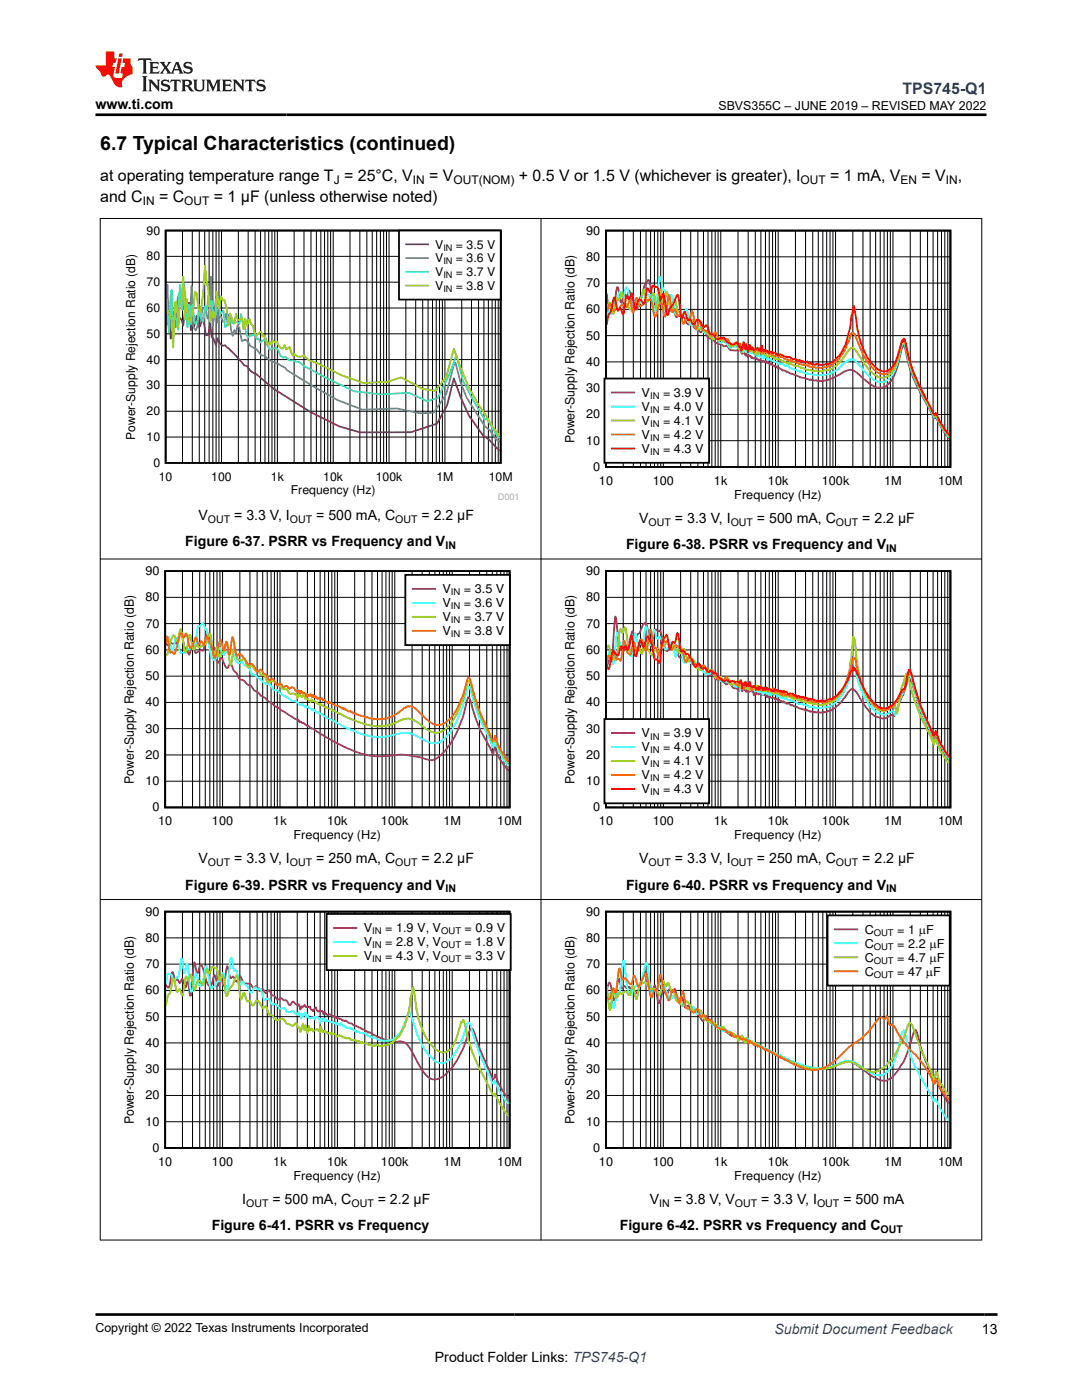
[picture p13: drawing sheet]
<svg xmlns="http://www.w3.org/2000/svg" width="216mm" height="279mm" viewBox="0 0 216 279" stroke-linecap="round" stroke-linejoin="round" font-family="sans-serif">
<defs><g id="words">
<text font-size="3.9" x="20" y="29.9">6.7 Typical Characteristics (continued)</text>
<text font-size="3.2" fill="#00f" x="180.1" y="18.7">TPS745-Q1</text>
<g font-size="3.2">
<text x="20" y="40.3">and C</text>
<text x="20" y="36.1">at operating temperature range T = 25°C, V</text>
<text x="31.7" y="40.3">= C</text>
<text x="42.7" y="40.3">= 1 µF (unless otherwise noted)</text>
<text x="85.6" y="36.1">= V</text>
<text x="103.5" y="36.1">+ 0.5 V or 1.5 V (whichever is greater), I</text>
<text x="165.7" y="36.1">= 1 mA, V</text>
<text x="183.9" y="36.1">= V</text>
<text x="191.1" y="36.1">,</text>
</g>
<g font-size="2.8">
<text x="19" y="21.8">www.ti.com</text>
<text x="39.6" y="103.8">V</text>
<text x="46.7" y="103.8">= 3.3 V, I</text>
<text x="63.1" y="103.8">= 500 mA, C</text>
<text x="84.1" y="103.8">= 2.2 µF</text>
<text x="127.5" y="104.3">V</text>
<text x="134.7" y="104.3">= 3.3 V, I</text>
<text x="151" y="104.3">= 500 mA, C</text>
<text x="172.1" y="104.3">= 2.2 µF</text>
<text x="37" y="109">Figure 6-37. PSRR vs Frequency and V</text>
<text x="124.9" y="109.6">Figure 6-38. PSRR vs Frequency and V</text>
<text x="39.6" y="172.3">V</text>
<text x="46.7" y="172.3">= 3.3 V, I</text>
<text x="63.1" y="172.3">= 250 mA, C</text>
<text x="84.1" y="172.3">= 2.2 µF</text>
<text x="127.5" y="172.3">V</text>
<text x="134.7" y="172.3">= 3.3 V, I</text>
<text x="151" y="172.3">= 250 mA, C</text>
<text x="172.1" y="172.3">= 2.2 µF</text>
<text x="37" y="177.5">Figure 6-39. PSRR vs Frequency and V</text>
<text x="124.9" y="177.5">Figure 6-40. PSRR vs Frequency and V</text>
<text x="42.3" y="245.5">Figure 6-41. PSRR vs Frequency</text>
<text x="48.3" y="240.3">I</text>
<text x="54.4" y="240.3">= 500 mA, C</text>
<text x="75.4" y="240.3">= 2.2 µF</text>
<text x="123.7" y="245.5">Figure 6-42. PSRR vs Frequency and C</text>
<text x="129.7" y="240.3">V</text>
<text x="134.4" y="240.3">= 3.8 V, V</text>
<text x="151.9" y="240.3">= 3.3 V, I</text>
<text x="168.3" y="240.3">= 500 mA</text>
<text x="195.9" y="266.1">13</text>
<text x="86.8" y="271.7">Product Folder Links: TPS745-Q1</text>
</g>
<text font-size="2.8" fill="#00f" x="154.5" y="266.2">Submit Document Feedback</text>
<g font-size="2.5">
<text x="143.4" y="21.9">SBVS355C – JUNE 2019 – REVISED MAY 2022</text>
<text x="27" y="87.7" transform="rotate(-90 27 87.7)">Power-Supply Rejection Ratio (dB)</text>
<text x="114.7" y="88.5" transform="rotate(-90 114.7 88.5)">Power-Supply Rejection Ratio (dB)</text>
<text x="26.7" y="156.4" transform="rotate(-90 26.7 156.4)">Power-Supply Rejection Ratio (dB)</text>
<text x="114.7" y="156.4" transform="rotate(-90 114.7 156.4)">Power-Supply Rejection Ratio (dB)</text>
<text x="26.7" y="224.4" transform="rotate(-90 26.7 224.4)">Power-Supply Rejection Ratio (dB)</text>
<text x="114.7" y="224.4" transform="rotate(-90 114.7 224.4)">Power-Supply Rejection Ratio (dB)</text>
<text x="19" y="265.9">Copyright © 2022 Texas Instruments Incorporated</text>
</g>
<g font-size="2.4">
<text x="28.5" y="40.9">IN</text>
<text x="36.8" y="40.9">OUT</text>
<text x="66.6" y="36.7">J</text>
<text x="82.4" y="36.7">IN</text>
<text x="90.5" y="36.7">OUT(NOM)</text>
<text x="159.8" y="36.7">OUT</text>
<text x="179.7" y="36.7">EN</text>
<text x="188.7" y="36.7">IN</text>
<text x="29.2" y="46.8">90</text>
<text x="117" y="46.8">90</text>
<text x="29.2" y="52">80</text>
<text x="86.8" y="49.6">V</text>
<text x="86.8" y="52.4">V</text>
<text x="91" y="49.6">= 3.5 V</text>
<text x="91" y="52.4">= 3.6 V</text>
<text x="117" y="52.1">80</text>
<text x="29.2" y="57.1">70</text>
<text x="86.8" y="55.1">V</text>
<text x="86.8" y="57.8">V</text>
<text x="91" y="55.1">= 3.7 V</text>
<text x="91" y="57.8">= 3.8 V</text>
<text x="117" y="57.3">70</text>
<text x="29.2" y="62.3">60</text>
<text x="117" y="62.5">60</text>
<text x="29.2" y="67.4">50</text>
<text x="117" y="67.8">50</text>
<text x="29.2" y="77.7">30</text>
<text x="29.2" y="72.6">40</text>
<text x="117" y="73">40</text>
<text x="29.2" y="82.9">20</text>
<text x="117" y="83.5">20</text>
<text x="117" y="78.3">30</text>
<text x="128" y="79.2">V</text>
<text x="128" y="82">V</text>
<text x="132.3" y="79.2">= 3.9 V</text>
<text x="132.3" y="82">= 4.0 V</text>
<text x="29.2" y="88">10</text>
<text x="117" y="88.7">10</text>
<text x="128" y="84.8">V</text>
<text x="128" y="87.6">V</text>
<text x="132.3" y="84.8">= 4.1 V</text>
<text x="132.3" y="87.6">= 4.2 V</text>
<text x="30.6" y="93.2">0</text>
<text x="31.7" y="95.9">10</text>
<text x="42.2" y="95.9">100</text>
<text x="54" y="95.9">1k</text>
<text x="64.5" y="95.9">10k</text>
<text x="75" y="95.9">100k</text>
<text x="87.1" y="95.9">1M</text>
<text x="97.5" y="95.9">10M</text>
<text x="118.4" y="94">0</text>
<text x="128" y="90.4">V</text>
<text x="132.3" y="90.4">= 4.3 V</text>
<text x="58" y="98.7">Frequency (Hz)</text>
<text x="119.5" y="96.8">10</text>
<text x="130.2" y="96.8">100</text>
<text x="142.5" y="96.8">1k</text>
<text x="146.5" y="99.6">Frequency (Hz)</text>
<text x="153.2" y="96.8">10k</text>
<text x="164" y="96.8">100k</text>
<text x="176.4" y="96.8">1M</text>
<text x="187.2" y="96.8">10M</text>
<text x="29" y="114.8">90</text>
<text x="88.3" y="118.4">V</text>
<text x="92.6" y="118.4">= 3.5 V</text>
<text x="117" y="114.8">90</text>
<text x="29" y="125.3">70</text>
<text x="29" y="120">80</text>
<text x="88.3" y="121.2">V</text>
<text x="88.3" y="124">V</text>
<text x="92.6" y="121.2">= 3.6 V</text>
<text x="92.6" y="124">= 3.7 V</text>
<text x="117" y="125.3">70</text>
<text x="117" y="120">80</text>
<text x="29" y="130.5">60</text>
<text x="88.3" y="126.8">V</text>
<text x="92.6" y="126.8">= 3.8 V</text>
<text x="117" y="130.5">60</text>
<text x="29" y="135.7">50</text>
<text x="117" y="135.7">50</text>
<text x="29" y="141">40</text>
<text x="117" y="141">40</text>
<text x="29" y="146.2">30</text>
<text x="117" y="146.2">30</text>
<text x="128" y="147.2">V</text>
<text x="128" y="150">V</text>
<text x="132.3" y="147.2">= 3.9 V</text>
<text x="132.3" y="150">= 4.0 V</text>
<text x="29" y="151.5">20</text>
<text x="117" y="151.5">20</text>
<text x="128" y="152.8">V</text>
<text x="128" y="155.5">V</text>
<text x="132.3" y="152.8">= 4.1 V</text>
<text x="132.3" y="155.5">= 4.2 V</text>
<text x="29" y="156.7">10</text>
<text x="30.4" y="161.9">0</text>
<text x="117" y="156.7">10</text>
<text x="118.4" y="161.9">0</text>
<text x="128" y="158.3">V</text>
<text x="132.3" y="158.3">= 4.3 V</text>
<text x="31.5" y="164.7">10</text>
<text x="42.3" y="164.7">100</text>
<text x="54.5" y="164.7">1k</text>
<text x="58.6" y="167.5">Frequency (Hz)</text>
<text x="65.3" y="164.7">10k</text>
<text x="76" y="164.7">100k</text>
<text x="88.5" y="164.7">1M</text>
<text x="99.2" y="164.7">10M</text>
<text x="119.5" y="164.7">10</text>
<text x="130.2" y="164.7">100</text>
<text x="142.5" y="164.7">1k</text>
<text x="146.5" y="167.5">Frequency (Hz)</text>
<text x="153.2" y="164.7">10k</text>
<text x="164" y="164.7">100k</text>
<text x="176.4" y="164.7">1M</text>
<text x="187.2" y="164.7">10M</text>
<text x="29" y="182.7">90</text>
<text x="117" y="182.7">90</text>
<text x="29" y="188">80</text>
<text x="72.6" y="186.1">V</text>
<text x="72.6" y="188.9">V</text>
<text x="72.6" y="191.6">V</text>
<text x="76.8" y="186.1">= 1.9 V, V</text>
<text x="76.8" y="188.9">= 2.8 V, V</text>
<text x="76.8" y="191.6">= 4.3 V, V</text>
<text x="92.7" y="186.1">= 0.9 V</text>
<text x="92.7" y="188.9">= 1.8 V</text>
<text x="92.7" y="191.6">= 3.3 V</text>
<text x="117" y="188">80</text>
<text x="172.5" y="186.3">C</text>
<text x="172.5" y="189.1">C</text>
<text x="172.5" y="191.9">C</text>
<text x="179" y="186.3">= 1 PF</text>
<text x="179" y="189.1">= 2.2</text>
<text x="179" y="191.9">= 4.7</text>
<text x="185.4" y="189.1">P</text>
<text x="185.4" y="191.9">P</text>
<text x="186.9" y="189.1">F</text>
<text x="186.9" y="191.9">F</text>
<text x="29" y="193.2">70</text>
<text x="117" y="193.2">70</text>
<text x="172.5" y="194.7">C</text>
<text x="179" y="194.7">= 47</text>
<text x="184.8" y="194.7">P</text>
<text x="186.2" y="194.7">F</text>
<text x="29" y="203.7">50</text>
<text x="29" y="198.5">60</text>
<text x="117" y="203.7">50</text>
<text x="117" y="198.5">60</text>
<text x="29" y="208.9">40</text>
<text x="117" y="208.9">40</text>
<text x="29" y="214.2">30</text>
<text x="117" y="214.2">30</text>
<text x="29" y="219.4">20</text>
<text x="117" y="219.4">20</text>
<text x="29" y="224.7">10</text>
<text x="117" y="224.7">10</text>
<text x="30.4" y="229.9">0</text>
<text x="31.5" y="232.7">10</text>
<text x="42.3" y="232.7">100</text>
<text x="54.5" y="232.7">1k</text>
<text x="65.3" y="232.7">10k</text>
<text x="76" y="232.7">100k</text>
<text x="88.5" y="232.7">1M</text>
<text x="99.2" y="232.7">10M</text>
<text x="118.4" y="229.9">0</text>
<text x="119.5" y="232.7">10</text>
<text x="130.2" y="232.7">100</text>
<text x="142.5" y="232.7">1k</text>
<text x="153.2" y="232.7">10k</text>
<text x="164" y="232.7">100k</text>
<text x="176.4" y="232.7">1M</text>
<text x="187.2" y="232.7">10M</text>
<text x="58.6" y="235.5">Frequency (Hz)</text>
<text x="146.5" y="235.5">Frequency (Hz)</text>
</g>
<g font-size="2.1">
<text x="41.5" y="104.3">OUT</text>
<text x="57.8" y="104.3">OUT</text>
<text x="78.9" y="104.3">OUT</text>
<text x="129.4" y="104.9">OUT</text>
<text x="145.8" y="104.9">OUT</text>
<text x="166.8" y="104.9">OUT</text>
<text x="88.9" y="109.5">IN</text>
<text x="176.8" y="110.1">IN</text>
<text x="41.5" y="172.9">OUT</text>
<text x="57.8" y="172.9">OUT</text>
<text x="78.9" y="172.9">OUT</text>
<text x="129.4" y="172.9">OUT</text>
<text x="145.8" y="172.9">OUT</text>
<text x="166.8" y="172.9">OUT</text>
<text x="88.9" y="178.1">IN</text>
<text x="176.8" y="178.1">IN</text>
<text x="49.1" y="240.8">OUT</text>
<text x="70.1" y="240.8">OUT</text>
<text x="131.5" y="240.8">IN</text>
<text x="146.7" y="240.8">OUT</text>
<text x="163" y="240.8">OUT</text>
<text x="175.7" y="246">OUT</text>
</g>
<g font-size="1.8">
<text x="88.5" y="50">IN</text>
<text x="88.5" y="52.8">IN</text>
<text x="88.5" y="55.5">IN</text>
<text x="88.5" y="58.3">IN</text>
<text x="129.7" y="79.6">IN</text>
<text x="129.7" y="82.4">IN</text>
<text x="129.7" y="85.2">IN</text>
<text x="129.7" y="88">IN</text>
<text x="129.7" y="90.8">IN</text>
<text x="90" y="118.8">IN</text>
<text x="90" y="121.6">IN</text>
<text x="90" y="124.4">IN</text>
<text x="90" y="127.2">IN</text>
<text x="129.7" y="147.6">IN</text>
<text x="129.7" y="150.4">IN</text>
<text x="129.7" y="153.2">IN</text>
<text x="129.7" y="156">IN</text>
<text x="129.7" y="158.8">IN</text>
<text x="74.3" y="186.5">IN</text>
<text x="74.3" y="189.3">IN</text>
<text x="88" y="186.5">OUT</text>
<text x="88" y="189.3">OUT</text>
<text x="174.3" y="186.8">OUT</text>
<text x="174.3" y="189.6">OUT</text>
<text x="74.3" y="192.1">IN</text>
<text x="88" y="192.1">OUT</text>
<text x="174.3" y="192.4">OUT</text>
<text x="174.3" y="195.1">OUT</text>
</g>
<text font-size="1.8" fill="#a8a8a8" x="99.3" y="99.7">D001</text>
</g></defs>
<path d="M33.1 46h66.8v46.4h-66.8z" fill="none" stroke="#000" stroke-width=".35"/>
<g fill="none" stroke="#000" stroke-width=".2">
<path d="M33.1 56.3h66.8M33.1 51.2h66.8M36.4 46v46.4M38.4 46v46.4M39.8 46v46.4M40.8 46v46.4M41.7 46v46.4M42.5 46v46.4M43.1 46v46.4M43.7 46v46.4M44.2 46v46.4M47.6 46v46.4"/>
<path d="M49.5 46v46.4M50.9 46v46.4M52 46v46.4M52.9 46v46.4M53.6 46v46.4M54.3 46v46.4M54.8 46v46.4M55.3 46v46.4M58.7 46v46.4M60.7 46v46.4M62.1 46v46.4M63.1 46v46.4"/>
<path d="M64 46v46.4M64.8 46v46.4M65.4 46v46.4M66 46v46.4M66.5 46v46.4M69.8 46v46.4M71.8 46v46.4M73.2 46v46.4M74.3 46v46.4M75.2 46v46.4M75.9 46v46.4M76.6 46v46.4"/>
<path d="M77.1 46v46.4M77.6 46v46.4M81 46v46.4M82.9 46v46.4M84.3 46v46.4M85.4 46v46.4M86.3 46v46.4M87 46v46.4M87.7 46v46.4M88.3 46v46.4M88.8 46v46.4M92.1 46v46.4"/>
<path d="M94.1 46v46.4M95.5 46v46.4M96.6 46v46.4M97.4 46v46.4M98.2 46v46.4M98.8 46v46.4M99.4 46v46.4M33.1 76.9h66.8M33.1 71.8h66.8M33.1 66.6h66.8M33.1 61.5h66.8M33.1 87.2h66.8"/>
<path d="M33.1 82.1h66.8"/>
</g>
<path d="M33.2 64.8l.2-2.2 .3 .1 .4 4.9 .6-4.2 .4 1.7 .3-3.6 .3 1.8 .5 .6 .4 1.1 .3-2.7h.5l.3-1.9 .4 5.5 .3-2.5 .3 1.8 .5-2.1 .4 2.1 .3-.1 .5-1.6 .7 3.4h.5l.3-2.4 .4 2.8 .3 .2 .5 1.4 .3-1.4 .5 1.1 .5 .4 .5-.1 2.2 2.1 1.7 1.9 .5 .1 1 1.3 .8 .4a66.6 66.6 0 0 0 16.6 10.4l4.1 1.2h10.2l5.2-1.8 2-3.6 1.4-5.4 1.5 4.1 1.5 3.3 2.8 4 1.2 .8 2 2.2h.1" fill="none" stroke="#7f007f" stroke-width=".35"/>
<path d="M33.2 61.2l.2-4.4 .3 9.5 .4-7.4 .3 5.2 .3-2 .4 3.2 .3-5.3 .3-1.5 .4 .4 .3 3 .3-1.3h.4l.5 1.1 .3 1.7 .3-6.4 .4 8.3 .5 .7 .3-.9 .3-4.3 .4 3.4 .3-2.7 .7 .2 .3 1.9 .3-.4 .4-8 .3 9.8 .4-1.7 .3-4.2 .3 5.3 .4-1.3h.3l.3 1.1h.4l.3-1.6 .3 2 .4-1.9 .3 3.1 .3 1.2 .4-1.1 .3 .4 .3-1.4 .4 .6 .5 2.6 .6-.4 .5 .5 .5 .8 1.2 .6 1 1.3 .7 .1 .5 .5a5.3 5.3 0 0 0 2.3 1.2l1.2 .6 .5 .6 .8 .5 9.2 5.4 5 2 6.9-.3 4.5 1 2.8-.1 2.5-3.7 1.6-5.9 .3-.4 1 3.9 1.2 3 3.6 5.8 1 .8 1.4 1.9 .6 .4" fill="none" stroke="#3265ff" stroke-width=".35"/>
<path d="M33.2 59.8l.5 6.5 .5-8.4 .4 7.1 .3-2 .3 .7 .4 2.1 .3-9 .5 4.8 .3-5 .7 8.7 .3-4.6 .4 4 .3-3.8 .5 3.7 .3-.3 .7-2.4 .3 1.8 .4 .5 .3-3 .4 .7 .3-2.9 .3 1.6 .4-.6 .3 3.3 .3 .1 .3-3.2 .4-1 .3 3.8 .7-1 .3 3.3 .4-.3 .3-1.1 .3-.2 .4 .7 .3 .2 .3-.2 .5-.1 .4 .4 .3-2 1.3 4.7 .5-.4 1-.2 .4 .9 .3-.2 .3 .9 .4-.4 .3-.1 .3-.5 .4 1.4 .5 1 .5-.2 .8-.1 .4 .2 .5 1.2 .5 .5 .5-.2 .8 .8 .7-.1 .6 .3h.5l1 .8 4.9 2.6 5.2 2.5 5.3 .6 5.5-.3 3.7 1.7 2.2-.7 2.3-4.8 1.4-3.7 1.3 5.1 2 3.9 2.3 3.9 .4-.3 2.3 3.8 .3 .1" fill="none" stroke="#32cccc" stroke-width=".35"/>
<path d="M33.2 61.6l.4 .4 .6 1.8 .4 5.6 .3-9 .3-.1 .4 5.1 .3-5.3h.3l.4-4.9 .3 8.5 .3-4 .4 4 .3 .6 .7-2.7 .3-3.4 .3 .4 .4 2.9 .3 .8 .3-1.4 .4-2.9 .3-5.1 .4 3.6 .3 1.3 .3 6.3 .4-2 .3 1.4 .3-1 .3-4.3 .6 3.4 .3-2.5 .3 .9 .4-.2 .5 1.8 .3 3.2 .3-2.2 .9 1.9 .3-1.8 .3 1.1 .4 .1 .5-.5 .3 2.3 .3-2.1 .4 1.4 .5-1.3 .3 1 .3 .3 .7 2 1-.8 .3 1 .4-.2 .7 2 .3-.8 .3 .5 .3-.8 .5 .5 .4-.2 .3 .8 .5 .5 .4 .1 .3-.7 .3 .8 .7-.4 .7 1.7 .3-.3a1.35 1.35 0 0 0 1.8 .2 4.6 4.6 0 0 0 3 1.7l4.4 2.2 4.5 1.6 4.8-.2 2.7-.9 4.4 2.3 2.5 .4 2.1-2.8 1.6-5.6 2.8 7.4 2.2 3.9 1.3 1.9 1.3 2.3 1.5 1.9" fill="none" stroke="#98cc00" stroke-width=".35"/>
<path d="M79.6 46h20.3v13.8h-20.3z" fill-rule="evenodd" fill="#fff"/>
<path d="M79.6 46h20.3v13.8h-20.3z" fill="none" stroke="#000" stroke-width=".35"/>
<path d="M81.1 48.8h4.3" fill="none" stroke="#7f007f" stroke-width=".35"/>
<path d="M81.1 51.5h4.3" fill="none" stroke="#3265ff" stroke-width=".35"/>
<path d="M81.1 54.2h4.3" fill="none" stroke="#32cccc" stroke-width=".35"/>
<path d="M81.1 57h4.3" fill="none" stroke="#98cc00" stroke-width=".35"/>
<path d="M120.9 46h68.7v47.2h-68.7z" fill="none" stroke="#000" stroke-width=".36"/>
<g fill="none" stroke="#000" stroke-width=".2">
<path d="M120.9 56.5h68.7M120.9 51.3h68.7M124.4 46v47.2M126.4 46v47.2M127.8 46v47.2M128.9 46v47.2M129.8 46v47.2M130.6 46v47.2M131.3 46v47.2M131.8 46v47.2M132.4 46v47.2M135.8 46v47.2"/>
<path d="M137.8 46v47.2M139.3 46v47.2M140.4 46v47.2M141.3 46v47.2M142 46v47.2M142.7 46v47.2M143.3 46v47.2M143.8 46v47.2M147.3 46v47.2M149.3 46v47.2M150.7 46v47.2M151.8 46v47.2"/>
<path d="M152.7 46v47.2M153.5 46v47.2M154.2 46v47.2M154.8 46v47.2M155.3 46v47.2M158.7 46v47.2M160.7 46v47.2M162.2 46v47.2M163.3 46v47.2M164.2 46v47.2M165 46v47.2M165.6 46v47.2"/>
<path d="M166.2 46v47.2M166.7 46v47.2M170.2 46v47.2M172.2 46v47.2M173.6 46v47.2M174.7 46v47.2M175.6 46v47.2M176.4 46v47.2M177.1 46v47.2M177.7 46v47.2M178.2 46v47.2M181.6 46v47.2"/>
<path d="M183.6 46v47.2M185.1 46v47.2M186.2 46v47.2M187.1 46v47.2M187.9 46v47.2M188.5 46v47.2M189.1 46v47.2M120.9 77.5h68.7M120.9 72.2h68.7M120.9 67h68.7M120.9 61.7h68.7M120.9 87.9h68.7"/>
<path d="M120.9 82.7h68.7"/>
</g>
<path d="M121.1 58.6l.3 2.8 .2 .4 .3 .1 .4 .5 .3-1.4 .5-3.7 .2 .1 .5 2.9 .2 .2 .5-1.9 .5 1 .5-1.6 .7 4 .2 .2 .3-.5 .4 .1 .2-.3 .5-2.2 .3-.6 .5-1.8 .7-1h.2l.3 1.5a5.3 5.3 0 0 0 .7 2.8l.5 .7h.2l.5-1.8 .2-.5 .2 .1 .5 1.6 .8 1.7 .2 .1 .5-.8 .2 .2 .7 1.8a.51 .51 0 0 1 .9-.1h.3a.98 .98 0 0 1 .7 1l.3 .5a1.09 1.09 0 0 1 1.4 .8h.3a.67 .67 0 0 1 .7 .7 .44 .44 0 0 0 .7-.2l.4 .2 .7 1.2a1.53 1.53 0 0 1 1.3 .9l1.4 .6a.61 .61 0 0 0 .9 .1l.3 .3a1.34 1.34 0 0 0 1.5 .7l.4-.1 .2 .2 .1-.6 .2-.1 .4 1.2 .1-.5 .2 .4 .2-.1 .1 .6 .2-.5 .4 .8 .1-.4 .2 .2 .2-.1 .1 .4 .2-.1 .4 .3 .3-.2 .2 .3 .2 .1 .1-.1 .2 .3 .2-.2 .5 .4 .1-.2 .4 .3 .2-.2 .1 .3 .2-.1 .5 .5 .2-.3 .2 .4h.3l.2 .3a.49 .49 0 0 1 .7 .3l.1-.1 .7 .6h.7l.2 .3 .2-.1 2.7 1.2 .7 .1 .9 .3 .3-.1 .3 .2h.7l.4 .1a5.8 5.8 0 0 0 3.9-1.1l.7-.4a2.51 2.51 0 0 1 2.9-.3l1.4 1.2a5.8 5.8 0 0 0 3.6 2 3.5 3.5 0 0 0 2.8-2.6l.7-1.9 .8-3.6 .4-.4 .1 .3a36 36 0 0 0 5 12.6l.9 1.8 .3-.5a14.5 14.5 0 0 0 2.8 4.4" fill="none" stroke="#983265" stroke-width=".36"/>
<path d="M121.1 63.4l.3-1.7 .5 1 .2-.2a4.4 4.4 0 0 1 .7-2.3l.3-.3 .5-1.6 .6 1h.1l.7-2 .4 1a3.1 3.1 0 0 0 .7 2l.6-.4 .7 1.2 .4-.9a1.6 1.6 0 0 1 .7-1.5h.5a.51 .51 0 0 0 .8 .1l.2 .1 .2 .6 .5 2.7a24.3 24.3 0 0 0 .7-5.6l.2-1.2 .1-.1 .2 .6a3.3 3.3 0 0 0 .9 2.3l.6 1.5 .6-.9 .1 .4 .7 3.6 .5-.6a.81 .81 0 0 1 .7 .8l.2 .3 .2-.1 .5-1.6 .2 .2 .1 .7a4.2 4.2 0 0 0 .7 2.4h.2a.66 .66 0 0 1 .8 .6l.4 .2 .5-.4 .3 .5a1.09 1.09 0 0 0 1.1 .9l.3 .2a2 2 0 0 0 1.6 .5l.7 1.1a.74 .74 0 0 1 .7-.4 .74 .74 0 0 1 .6 .6l.4 .6a.77 .77 0 0 0 1-.2l.7 .3 .2-.3 .1 .1 .2 .9 .2-.6 .5 .8 .2-.5 .1-.1 .6 .8 .1-.2 .4 .2 .1-.2 .4 .1 .2 .3 .3-.1 .4 .6 .3-.6 .2 .7 .3-.1 .2 .3 .1-.5 .2 .4 .4-.2 .3 .6 .5-.1a1.84 1.84 0 0 0 1.6 .6l.3 .4h.2a.59 .59 0 0 1 .8 .3l.4-.1 1 .7 .9 .2 .3 .3 .2-.1 .2 .2 1.2 .3 .1 .2 .2-.2 1.4 .4 .2-.1a1.99 1.99 0 0 0 1.5 0l.2 .1a6.3 6.3 0 0 0 4.1-2.5l.5-.3a1.27 1.27 0 0 1 1.2-.4l1.6 1.6a7.8 7.8 0 0 0 3.7 2.9h.2a1.9 1.9 0 0 0 1.9-.9 10.5 10.5 0 0 0 2.1-5.3l.3-1.4h.2l.2-.3 .1 .3a38.3 38.3 0 0 0 5 12.9l.9 1.8 .3-.4a14.9 14.9 0 0 0 2.8 4.3" fill="none" stroke="#01ffff" stroke-width=".36"/>
<path d="M121.1 61.1l.5-.8 .2 .1 .5 2.2h.1l.6-2.9 .1-.2 .4 .5 .5-1.7 .2 .1 .5 2.2a.72 .72 0 0 1 .7 .7l.3 .5 .4-.3 .5 .2 .7-1.7h.3a3.4 3.4 0 0 0 .7-2l.2-.2 .7 2.4h.1l.4-.8 .7-.9 .1 .2 .5 3 .2-.3 .5-3.7 .5 3.9 .2 .3 .5-3.5 .2-.1 .7 3.6 .2 .2 .7-2.4 .6 2.6h.4l.5 .5 .3-.3a1.4 1.4 0 0 1 .7 1.2l.2 .4a.56 .56 0 0 0 .9-.2l.3 .4 .5 1.4h.4a.99 .99 0 0 1 1 .3l1 .9 .5 .6a.4 .4 0 0 0 .7-.1l.9 .5a.51 .51 0 0 1 .8 .2h.6l.3 .3a.64 .64 0 0 0 .9 .7l.5-.3a.69 .69 0 0 1 .7 .6l.1 .5 .4-.7 .2 1 .1-1.3 .2 .5 .5 .5 .2-.1h.2l.1-.5 .2 .7h.3l.4 .3 .2-.7 .3 1.2 .2-.7 .2 .6 .1-.4 .2 .1 .2-.4 .5 .7 .1-.1 .6 .2 .1 .4a.79 .79 0 0 1 1.2 .1h.2l.2 .4 .2-.3 .1 .3 .5-.1 .2 .3 .2-.1 .3 .3 .2-.1 .2 .2 1 .5 .2-.3 .2 .3 .5 .1 .1 .2h.7l.5 .3 .2 .2 .3-.1 .6 .4 .7 .1 .3-.1 .2 .2h.3l.4 .1 .1-.2 .5 .2 .4-.1a.4 .4 0 0 0 .7-.1 4.3 4.3 0 0 0 3.4-2l1-1.4a2.3 2.3 0 0 1 1.4-1.1l.9 1a11.3 11.3 0 0 0 4.1 4.8l.5 .1a2.62 2.62 0 0 0 2.8-1.8 22.3 22.3 0 0 0 1.5-5.3h.2l.2-.4 .1 .4a41.1 41.1 0 0 0 5.2 13.4l.7 1.5 .1-.4h.2a14.3 14.3 0 0 0 2.8 4.3" fill="none" stroke="#98cc00" stroke-width=".36"/>
<path d="M121.1 62.2l.5-1.5 .2-.1 .6 1.5 .6-.5 .3 .2 .2-.1 .5-.9 .5 .2a.41 .41 0 0 0 .7 .1l.5-1.3 .5 2.5 .2 .1 .5-2.9 .2-.1 .3 1.3 .2 .4h.2l.5-.3 .5-.8 1-.2 .9 3.5 .9-2.5 .3-.5 .2 .3 .5 2.5 .2 .1 .6-4.4 .2 .3 .5 3.2h.2l.4-.6 .5 1.3 .1 .1 .4-.4 .7 2 .5-1.2 .2-.2 .3 .4 .2-.1 .5-1.5 .2 .3 .5 3.1 .1 .3 .6-1.5 .1-.1 .7 1.7a3.1 3.1 0 0 1 1.7 1.2l.7-.8 .7 1.1 1 .4 .7-.1 .9 1.2a.92 .92 0 0 1 1.5 .2l.2-.6 .2 1.4 .2-.7 .1 .1 .2-1.1 .2 1.3 .1-.8 .4 1 .2-.6 .3 .2 .2 .3 .1-.5 .2 .8h.2l.2 .3 .7-.5 .1 .3 .4-.1 .5 .7 .1-.4 .2 .2 .2-.3 .5 .4 .9 .3 .1-.1 .2 .3 .5-.1 .7 .2 .2 .2 .5 .1 .7 .4 .7 .1 .2 .3 .1-.2 .9 .5 .2-.2 .5 .4 .6 .2 .2-.2 .7 .3 .2-.1a1.42 1.42 0 0 0 1.4 .4l.1 .1 .4-.1a1.95 1.95 0 0 0 1.5 0h.4a.45 .45 0 0 1 .7-.2l.3-.3a9.4 9.4 0 0 0 3.3-4.8l.5-1.4 .3-.3 .4 .3a18.5 18.5 0 0 0 3.2 6.6 3.1 3.1 0 0 0 3 1.4l.3-.1a4 4 0 0 0 1.9-2.7l1-3.9h.2l.2-.4 .1 .4a41.8 41.8 0 0 0 5.2 13.6l.5 1.1 .3 .3 .2-.4a13.4 13.4 0 0 0 2.8 4.3" fill="none" stroke="#ff6500" stroke-width=".36"/>
<path d="M121.1 64.8l.3-1.9a2.29 2.29 0 0 0 .7-1.6l.3-1.8 .2-.2 .5 2.4 .2 .4 .5-.6 .5 1.3 .7-3.9 .2 .1 .3 .8 .6-1.3 .6 3.2 .7-1.9h.4l.7 .9 .7-3.2h.1l.4 .8 .1-.1 .6-1.2 .3 .3 .3-.1 .2 .2 .5 2.2 .2 .1 .3-1 .2-.1 .7 4.3h.2l.1-.5a2.66 2.66 0 0 1 .9-1.7l.9-1.9 .1 .2 .7 4.6 .2-.2 .3-1.1h.2l.5 1.6 .2 .1 .3-.2 .6 .9 .1 .1 .2-.2a1.03 1.03 0 0 1 .7-.8l.5 .5 .5 1h.2l.5-.4 .7 1.7 .3 .1a.78 .78 0 0 1 .7 .7 1.22 1.22 0 0 0 1.4 0h.3l.2 .2a2.13 2.13 0 0 0 1.9 1.1 .56 .56 0 0 1 .7-.3l.2 .8 .1 .1 .2-.2 .2 .9 .2-.2 .3-1.4 .3 1.3 .2-1 .4 1.6 .3-1.5 .2 .9h.1l.2-.4 .4 .7 .7-.6 .3 .5 .2-.4 .1 .6 .2-1.1 .2 .9 .1 .1 .2-.2 .2 .2 .2-.1 .1 .2 .2-.1 .2 .4 .5-.2 .2 .4 .1-.3 .2 .1h.4l.5 .6 .5-.3 .5 .4 .5 .2 .2-.1 .2 .2 .3-.2 .4 .4 .6 .1 .2-.1 .2 .3 .2-.1 .3 .2 .2-.2 .3 .5 .2-.3 .3 .3a.47 .47 0 0 0 .7-.2l.4 .5 .3-.1 .3 .3 .2-.2 .2 .2 .3-.2 .2 .2a.41 .41 0 0 1 .7 .1l.9-.1a4.8 4.8 0 0 0 2.9-1.8l.5-.9a14.4 14.4 0 0 0 1.7-5.3l.2-1.7 .5-2 .2 .9a28.3 28.3 0 0 0 1.5 7.2 7.6 7.6 0 0 0 3.8 4.8 2.17 2.17 0 0 0 2.6-1.4l.5-1.2 1-3.4 .2 .2 .2-.6 .1 .1a44.7 44.7 0 0 0 5.4 14l.3 .7 .3 .4 .2-.4a15.3 15.3 0 0 0 2.8 4.3" fill="none" stroke="#f00" stroke-width=".36"/>
<path d="M120.6 75.5h20.9v16.9h-20.9z" fill-rule="evenodd" fill="#fff"/>
<path d="M120.6 75.5h20.9v16.9h-20.9zM33 114h68.7v47.1h-68.7z" fill="none" stroke="#000" stroke-width=".36"/>
<path d="M122.1 78.3h4.5M33.1 127.9l.4 .9 .5-.6a.94 .94 0 0 0 1.5-.6l.5-1.3h.2l.5 2.6 .2 .5 .4 .1 .5 1.2 .5-2.2 .2-.1 .5 1.9h.1l.7-.4a.43 .43 0 0 1 .7 0l.7-3.6 .2-.1 .7 3.4h.1l.4-.5a4.6 4.6 0 0 1 .7 2.5l.1 .6 .2 .1 .5-1 1.1 2h.1l.2-.1 .5-.8 .4 .7a1.84 1.84 0 0 0 .8 1.3l.2 .3a1.08 1.08 0 0 0 1.2 1.1 2.56 2.56 0 0 0 1.5 1.1 2 2 0 0 0 1.4 1.3 2.22 2.22 0 0 0 1.4 1.1l.7 .7 .7 .4 .7 .6 .6 .3 .6 .5 2.7 1.7 .7 .2 .2 .5 .1-.2 .5 .3h.2l.5 .5h.4l.7 .6h.3l1.4 1.1 2.6 1.4 4.4 2.1 2.4 .7 1.8 .2 5.1-.3 3.6 .5a5.1 5.1 0 0 0 2.8 .5 11.4 11.4 0 0 0 4.9-6.4l.9-2.2 1-3.9a7.5 7.5 0 0 1 1.1 2.9 35.2 35.2 0 0 0 3.6 7.9l.3 .8 .2-1.4 .2-.2a7.4 7.4 0 0 0 2 3.8l.5 .8 .2 .1" fill="none" stroke="#983265" stroke-width=".36"/>
<path d="M122.1 81.1h4.5M33.1 128.2l.5-1.1 .7 2.9 .2-.2 .5-2.2 .2-.2 .8 2.9h.9a.79 .79 0 0 1 .7-.8l.2 .1 .1-.1 .4-.6 .5 .7 .2-.6a12.1 12.1 0 0 1 .7-4.1l.3 .1 .3-.7 .2 .1 .4 .8a4.5 4.5 0 0 1 .6 2.2l.2 1.2a5.1 5.1 0 0 0 .9 3l.3 .1 .2-.3 .7-2.1h.1l.6 1.3 .1 .1 .4-.5a.46 .46 0 0 1 .7 .1l.5-.6 .2 .2 .5 1.5 .3 .6a.49 .49 0 0 0 .9 .2l.2-.1 .3 .4a.74 .74 0 0 0 .8 .4l.7 1.4a.55 .55 0 0 0 .7 .4l1.1 .8a3.2 3.2 0 0 0 2 1.2l.9 1.1a.43 .43 0 0 1 .7 0 6.1 6.1 0 0 0 2.2 1.7l.7 .4a2.02 2.02 0 0 1 1.5 .8l.4-.1 .7 .5 .1-.3 .2 .5 .2-.3 .8 .7 .2-.2 .2 .4 .2-.1 .5 .6 .1-.4 .2 .3 .5 .2 1.1 .8 1.3 .5 2.1 1.3 3.6 1.4 1.9 .5 1.7 .1 2.9-.5a5 5 0 0 1 5.2 .8 3.7 3.7 0 0 0 4.1 .5 12.3 12.3 0 0 0 4-6.4l.8-2.8a2.6 2.6 0 0 1 .7-1.7l.2 .4a36.9 36.9 0 0 0 3.9 10.2l.7 1.6 .2-1.4h.2a11.4 11.4 0 0 0 2.7 5" fill="none" stroke="#01ffff" stroke-width=".36"/>
<path d="M122.1 83.9h4.5M33.1 130.6l.2 .1 .2-.4 .5-2.2 .5-1.2 .2-.1 .1 .1 .6 1.2 .6-2.6 .4 1.4a7.7 7.7 0 0 0 .7 3.3l.7-3.4 .1-.1 .7 3 .5-1h.2l.5 .6 .4-.3a1.74 1.74 0 0 0 1.3-1.6l.4-1 .2 .4 .5 4 .1 .2 .4-1.6 .2-.2 .5 2 .1-.2a.89 .89 0 0 1 .7-1l.6-2 .1 .1 .7 4.7 .7-3.5 .2 .2 .5 2 .2 .2 .7 .1 .5-.3 .1 .3a1.76 1.76 0 0 0 .7 1.4l.2-.1a.4 .4 0 0 1 .7 0l.1 .2a1.14 1.14 0 0 0 1.1 .8l.5 .6 .5 .1 .4 .6a.77 .77 0 0 0 .6 .8 .8 .8 0 0 1 1.4 .3l.9 .5a.59 .59 0 0 0 .8 .5 .63 .63 0 0 1 .7 .6 .79 .79 0 0 0 1.1 .3l.6 .4 .2 .5 .2-1.1a1.24 1.24 0 0 0 .7 1l.1-.5 .2 .3 .2-.1 .2 .6 .1 .1 .2-.3 .7 .8 .2-.5 .3 .3h.2l.2 .2h.3l.3 .5 .2-.2 .2 .2h.2l.8 .6 .2-.2 .2 .3 .8 .2 .2 .4 .2-.3 .1 .3 .2-.1 .9 .7 .1-.1 1.2 .7 3 1.2 .6 .2h.2a8 8 0 0 0 4 .4l.3-.2a7.3 7.3 0 0 0 2.9-1 3.2 3.2 0 0 1 4 1 4.7 4.7 0 0 0 3.6 1.5 6.9 6.9 0 0 0 3.4-3.5l1.2-2.7 1.2-4.1h.2l.2 .3a43.7 43.7 0 0 0 4.1 11l.3 1 .4-.4 .2-.6 .5 1.6 .5 1 1.5 2.5 .2-.1" fill="none" stroke="#98cc00" stroke-width=".36"/>
<path d="M122.1 86.7h4.5M33.1 128.3l.2-1.3 .7 3.3 .3-.2 .4 .4h.1l1.2-4.3 .2 .1 .4 .9h.1l.4-.8 .2 .1 .5 2.5 .1 .3 .6-.6 .5-1.4 .1-.1 .6 1.5 .5-.8 .5 .8 .5-1.7 .2 .1a2.37 2.37 0 0 0 .7 1.5l.6 2.7h.2l.2-.4 .8-3.3 .2 .2 .5 2 .6-1.7 .5 2.5 .1 .1 .6-3.5 .1 .1 .5 3.2 .2 .4 .7-.4 1.2 1.4a.68 .68 0 0 0 .7 .7l.2-.1a1.22 1.22 0 0 1 1 1l.3 .5 .6-.4a.84 .84 0 0 1 .6 .8l.2 .1a.79 .79 0 0 1 .7 .7l.3 .6 .6-.4a1.11 1.11 0 0 1 .7 .9l.1 .3a.46 .46 0 0 0 .7-.2h.2l.7 .7a.4 .4 0 0 1 .7-.1l.3 .4h.2a.43 .43 0 0 1 .7-.2l.6 .8 .2-.3 .2 .5 .2-.4 .1 .6 .2-.5 .3 .5 .2-.2 .2 .1 .3 .8 .2-.6 .2 .4 .2-.2 .1 .2 .2-.4 .3 .7 .2-.6 .2 .6 .2-.3 .1 .3 .2-.1 .2 .5 .1-.3h.4l.2 .3 .1-.3 .2 .5 .3-.1 .7 .6 .2-.3 .2 .3 .1-.1 .4 .2 .7 .5a1.93 1.93 0 0 1 1.3 .6l.2-.3 .2 .4 .2-.2 .5 .5h.5l.7 .5 .3-.1 .4 .3 1.9 .6 .1-.1 .6 .3a.48 .48 0 0 1 .6 .2l.9-.1a6.7 6.7 0 0 0 4.3-1.5l1-.7h.2l.2-.3h.5a2.52 2.52 0 0 1 2.2 1.3l.2 .2a5.9 5.9 0 0 0 3.4 2.2 5 5 0 0 0 3.6-3l1.2-2.5 1.2-4h.2l.2 .4a46.2 46.2 0 0 0 4.1 11.3l.3 .9 .4-.3 .2-.7a12 12 0 0 0 2.7 5.1" fill="none" stroke="#ff6500" stroke-width=".36"/>
<path d="M122.1 89.5h4.5" fill="none" stroke="#f00" stroke-width=".36"/>
<g fill="none" stroke="#000" stroke-width=".2">
<path d="M33 119.2h68.7M36.4 114v47.1M38.4 114v47.1M39.8 114v47.1M41 114v47.1M41.9 114v47.1M42.6 114v47.1M43.3 114v47.1M43.9 114v47.1M44.4 114v47.1M47.9 114v47.1M49.9 114v47.1"/>
<path d="M51.3 114v47.1M52.4 114v47.1M53.3 114v47.1M54.1 114v47.1M54.8 114v47.1M55.3 114v47.1M55.9 114v47.1M59.3 114v47.1M61.3 114v47.1M62.8 114v47.1M63.9 114v47.1M64.8 114v47.1"/>
<path d="M65.5 114v47.1M66.2 114v47.1M66.8 114v47.1M67.3 114v47.1M70.8 114v47.1M72.8 114v47.1M74.2 114v47.1M75.3 114v47.1M76.2 114v47.1M77 114v47.1M77.7 114v47.1M78.3 114v47.1"/>
<path d="M78.8 114v47.1M82.2 114v47.1M84.2 114v47.1M85.7 114v47.1M86.8 114v47.1M87.7 114v47.1M88.5 114v47.1M89.1 114v47.1M89.7 114v47.1M90.2 114v47.1M93.7 114v47.1M95.7 114v47.1"/>
<path d="M97.1 114v47.1M98.2 114v47.1M99.1 114v47.1M99.9 114v47.1M100.6 114v47.1M101.2 114v47.1M33 134.9h68.7M33 129.7h68.7M33 124.5h68.7M33 155.9h68.7M33 150.7h68.7M33 145.4h68.7"/>
<path d="M33 140.2h68.7"/>
</g>
<path d="M80.9 114.7h20.8v14h-20.8z" fill-rule="evenodd" fill="#fff"/>
<path d="M80.9 114.7h20.9v14h-20.9zM120.9 114h68.7v47.1h-68.7z" fill="none" stroke="#000" stroke-width=".36"/>
<path d="M82.4 117.5h4.4M121.1 133l.5-1.3 .3 .3a47.5 47.5 0 0 0 .7-7.8l.2-1.2 .5 4.2a7.1 7.1 0 0 0 1 2.9l.6-1.2 .1-.1 .4 .6 .1-.2 .6-3 .1-.3 .5 1.3a5 5 0 0 0 1.6-2.5l.5-.4a6.8 6.8 0 0 1 .7 2.8l.3 1.2 .2-.1 .7-2.5 .2-.1a.44 .44 0 0 0 .7 .2 3.7 3.7 0 0 1 .6 2.2l.7 1.9 .2 .1 .5-.9 .5 .5 .6-.6 .3 .5 .5 1.6 .2 .2 .5-.1 .5 .8 .7-.7a2.89 2.89 0 0 0 1.7 1.8l.5-.3a1.29 1.29 0 0 1 .7 1.2l.2 .4h.3a.53 .53 0 0 1 .7 .5h.2l.5-.4 .2 .2a.94 .94 0 0 0 .7 .9l.3-.1 .5 .5 .5 .2a.5 .5 0 0 0 .4 .3 .5 .5 0 0 0 .5-.2l.3-.1 .2 .3a1.29 1.29 0 0 0 1.4 1l.2-.3 .1 .7 .4-1.1 .2 1.2 .3-.6 .5 .7 .2-.4 .2-.1 .1 .5 .2-.3 .3 .2 .2-.5 .4 1.2 .1-.8 .2 .7 .2-.8 .3 .8 .4-.2 .3 .3 .3-.2 .4 .3 .2-.2 .1 .6 .2-.3 .2 .4 .1-.6 .2 .4 .2 .2h.5l.4 .4 .1-.3 .4 .4 .1-.2 .2 .3h.4l.1 .3 .2-.3 .2 .3 .3 .1 .2 .2 .2-.2 .7 .5 .1-.1 2.1 .9h.5l.2 .3 .1-.3 .7 .5 .4-.1 .1 .2a.46 .46 0 0 1 .7 0 .42 .42 0 0 1 .7 0l.7 .1 .2-.3 .2 .2 1.3-.4 .4-.3a8.6 8.6 0 0 0 2.9-3.3l.7-.7 .2 .1 .1-.1a8.3 8.3 0 0 1 1.9 2.7 7.1 7.1 0 0 0 2.8 2.9l.6 .1a1.87 1.87 0 0 0 2.1-.4l.5-.2 .4 .3 1-2.7a18.2 18.2 0 0 0 1.7-4.7l.4-.4 .1 .3a47.9 47.9 0 0 0 4.2 11.3l.5 1.2 .3-1.4a12.4 12.4 0 0 0 2.8 5.1" fill="none" stroke="#983265" stroke-width=".36"/>
<path d="M82.4 120.3h4.4M121.1 131.1l.2 .3 .5-1.5 .5 2.6 .1-.1 .7-6.1 .2 .1 .5 2.6 .2 .1 .3-.5h.2a1.04 1.04 0 0 0 .9 .8l.5 1.5 .2 .1 .6-4.6 .6 1.9 .1 .2 .4-.1 .3 .3 .7-3.5 .2-.2 .7 3.5 .1 .3 .7-3.2 .5 1.8 .2 .1 .4-.5 .1 .1 .5 1.5a1.37 1.37 0 0 0 .7 1.1l.5-.6 .6-.9h.1l.7 2.9 .7-2.3h.2l.7 3.2 .1 .3 .2-.1 .4-.4a.58 .58 0 0 1 .6 .5h.4l.3-.4a.93 .93 0 0 1 .7 .8l1.7 1.8a.64 .64 0 0 0 .9-.3l.3 .1a1.95 1.95 0 0 1 1.6 1.3 .75 .75 0 0 0 1 .4l1.9 .8a.47 .47 0 0 0 .7 .2l.2-.8 .3 1.6 .2-1.2 .2 .8 .1-.6 .4 .6 .1-1 .2 .8 .2 .2 .2-.8 .1 .2 .2 1 .5-.7 .4 .4 .1 .5 .2-.7 .2 .6 .3 .3 .2-.3 .2 .3 .1-.3 .4 .8 .1-.6 .2 .2 .2-.3 .3 .5 .2-.3 .2 .5 .1-.2 .2 .2 .2-.2 .5 .2 .2-.3 .5 .7 .3-.3 .4 .5 .2-.1 .6 .2 .2-.1 .5 .4 1.4 .4a1.7 1.7 0 0 0 1.4 .4l.3 .2h.4l.1 .2 .4-.1 .2 .4 .1-.1 .7-.1 .2 .3h.5l.2-.1 .3 .2 .2-.2 .5 .1 .2-.2 .5 .1a5.7 5.7 0 0 0 2.7-2.1l.6-.7a10.1 10.1 0 0 0 1.5-4.3l.4-1 .1 .1 .2-.1 .3 .8a15.2 15.2 0 0 0 3.6 7.8 3.1 3.1 0 0 0 1.8 .9 2.95 2.95 0 0 0 2-.7l.5 .9 .4-.8a11.2 11.2 0 0 1 1.4-4l1-3.2a1.38 1.38 0 0 1 .7 1.4 50.1 50.1 0 0 0 3.8 10.4l.5 1.2 .3-1.5a17 17 0 0 0 2.8 5.3" fill="none" stroke="#01ffff" stroke-width=".36"/>
<path d="M82.4 123.1h4.4M121.1 129.4l.3-.6 .7 2.6h.3l.4 .3h.2l.6-5.8 .2-.4 .4 .8 .1-.1 .4-1 .2 .2 .6 4.4 .2 .2 .5-.9h.2l.5 .9 .5-1.1 .6 1.6h.1l.5-2.3h.2a6.4 6.4 0 0 0 1.4 2.6l.7-1.3h.1l.6 .8 .5-1.4 .1-.2 .4 .2 .5-1 .7 1.6 .5-.8 .5 .8 .9 .9h.2l.5-.9a2.8 2.8 0 0 1 .7 1.8l.3 .7 .7-.5 .5 .7a1.6 1.6 0 0 0 1.4 1.5l.5-.6 .7 1.1 .5-.6 1.2 1.8h.2l.5-.5 .7 .8 .8-.1 .7 1 .7-.1 .7 .1 .2 .3 .1-1.1 .2 1.5 .2-.2 .2 .1 .3-.8 .2 1 .1-.9 .6 1.2 .1-.6 .4 .5 .1-.6 .2 .3 .2-.2 .2 .5 .3-.8 .2 .9 .2-.7 .1 .7 .2-.5 .3 .1 .2 .6 .2-.1 .1 .2 .2-.3 .2 .2 .3 .1 .4-.6 .1 .7 .2-.2 .5 .5 .2 .1 .2-.3 .2 .1a.41 .41 0 0 0 .6 0l.2 .4h.4l.1 .2 .2-.3 .2 .3 .3-.1 .2 .3 .2-.3 .7 .5 .1-.1 .2 .3 .3-.1 .2 .2 .2-.2 .5 .4 .3-.1 .2 .3 .2-.1 .1 .1h.4a.44 .44 0 0 0 .7 .1l.2 .3 .1-.2 .7 .3h.7l.5 .1a4.3 4.3 0 0 0 2.8-.7h.1a8.7 8.7 0 0 0 3-5.6l.5-2.8 .3-4.4 .4 .6 .1 1.7a25.7 25.7 0 0 0 1.6 8.1 8 8 0 0 0 3.1 4.2h.1a1.78 1.78 0 0 0 2.1-.3l.9-.8 .3 1.6 .2 .1 .5-2.6a10.9 10.9 0 0 1 .9-3.7l.5-1.6 .2 .2a53.6 53.6 0 0 0 4.9 13.2l.4 .8 .1-1h.2a14.5 14.5 0 0 0 2.8 4.8" fill="none" stroke="#98cc00" stroke-width=".36"/>
<path d="M82.4 125.9h4.4M121.1 132.5l.3-1.7 .5 1.3 .5-1.9 .2 .1 .4 1.1 .1 .2 .4-.1 .3 .4 .7-4 .2 .2a4 4 0 0 0 .7 2.3l.3 .3 .2-.2 .5-2.3h.2l.5 1.9 .7-2.4 .2-.2 .6 2.2 .2 .3 .2-.1 .7-4 .1-.3 .6 3 .1 .6 .4 .1 .1 .4 .4 1.2 .2-.1 .6-3.3 .6 .7 .5-.2 .7 1.8 .3-.5a.61 .61 0 0 1 .7-.5l1.2 1.1 .5 2.1 .2 .2 .5-1.1h.2l.3 .7a.83 .83 0 0 0 .9 .8h.3l.7 .6 .5-.4a1.26 1.26 0 0 1 .7 1l.4 .3 .3-.3h.3l.9 1.2a1.34 1.34 0 0 0 1 .7l.4 .1 .5-.6a.6 .6 0 0 1 .7 .5 .45 .45 0 0 0 .7 .1l.3 .2a.72 .72 0 0 0 .7 .7l.2 .2 .3-1.1 .2 .6h.2l.1 1.3 .2-1.1 .2 .7 .5-.9 .2 .6 .1-.4 .4 .5 .1 .8 .2-.7 .2-.2 .2 .1 .1-.2 .2 .4h.4l.1-.4 .4 .9 .1-.9 .2 .6 .3-.3 .2 .6 .2-.3 .5 .5 .2-.4 .3-.1 .4 .5 .1-.7 .6 .9 .1-.4 .5 .3 .2 .3 .2-.2 .2 .6 .1-.5 .2 .1 .2-.1 .1 .4 .6 .1 .1-.3 .4 .4 .2-.1 .1 .1 .2-.1 .2 .4 .1-.2 .6 .3 .1-.3 .2 .3 .7 .2 .1-.1 .9 .5 .4-.2 .1 .3 .2-.3 .2 .4 .1-.4 .2 .4h.4l.5-.2 .1 .2h.6l.1 .1 .2-.2 .2 .2 1-.3 .4 .1 .1-.4 .7-.2 .2-.4a3.3 3.3 0 0 0 1.5-1.7l.4-.5 .5-1.6 .9-3.3 .1-.4 .2 .1 .2-.4a21.1 21.1 0 0 0 2.9 8.3 3.8 3.8 0 0 0 3.3 2.2 5.3 5.3 0 0 0 3-3.3l.2-.3 .2 .1 .2-.3 .7-3.1 .3-.8 .2-.1 .1 .4a47.6 47.6 0 0 0 4.2 11.7l.5 1.4 .1-1.3 .2-.1a13.4 13.4 0 0 0 2.8 5.2" fill="none" stroke="#ff6500" stroke-width=".36"/>
<g fill="none" stroke="#000" stroke-width=".2">
<path d="M120.9 119.2h68.7M124.4 114v47.1M126.4 114v47.1M127.8 114v47.1M128.9 114v47.1M129.8 114v47.1M130.6 114v47.1M131.3 114v47.1M131.8 114v47.1M132.4 114v47.1M135.8 114v47.1M137.8 114v47.1"/>
<path d="M139.3 114v47.1M140.4 114v47.1M141.3 114v47.1M142 114v47.1M142.7 114v47.1M143.3 114v47.1M143.8 114v47.1M147.3 114v47.1M149.3 114v47.1M150.7 114v47.1M151.8 114v47.1M152.7 114v47.1"/>
<path d="M153.5 114v47.1M154.2 114v47.1M154.8 114v47.1M155.3 114v47.1M158.7 114v47.1M160.7 114v47.1M162.2 114v47.1M163.3 114v47.1M164.2 114v47.1M165 114v47.1M165.6 114v47.1M166.2 114v47.1"/>
<path d="M166.7 114v47.1M170.2 114v47.1M172.2 114v47.1M173.6 114v47.1M174.7 114v47.1M175.6 114v47.1M176.4 114v47.1M177.1 114v47.1M177.7 114v47.1M178.2 114v47.1M181.6 114v47.1M183.6 114v47.1"/>
<path d="M185.1 114v47.1M186.2 114v47.1M187.1 114v47.1M187.9 114v47.1M188.5 114v47.1M189.1 114v47.1M120.9 134.9h68.7M120.9 129.7h68.7M120.9 124.5h68.7M120.9 155.9h68.7M120.9 150.7h68.7M120.9 145.4h68.7"/>
<path d="M120.9 140.2h68.7"/>
</g>
<path d="M121.1 133l.3 .6 .9-3.7h.1l.7 1h.2l.5-1.8 .2-.1 .3 .5 .6-.5 .3 .7h.2l.5-2.9h.2l.6 4.2h.2l.2-.5 .5-2.4 .2-.2 .5 1.1 .2 .1 .7-2.1 .5 .9a4.1 4.1 0 0 1 .7 2.4l.3 1.4 .3-.1 .6 .7 .5-3.6a3.1 3.1 0 0 1 .8-2l.2 .1 .5 2.7 .2-.1 .3-1.2 .2-.1 .4 .3 .5-2.1 .1 .3 .6 3.3 .1 .2 .4-.3 .5 .7 .5 .1 1.4 2.6 .5-.8a1.08 1.08 0 0 1 .7 .9l.1 .2 .4-.2a.74 .74 0 0 1 .7 .7l.2 .1a.41 .41 0 0 1 .6 0l.4 .4 .5-.1 .5 .8 .5 .3a.57 .57 0 0 0 .5 .5 .57 .57 0 0 0 .6-.3l.3 .3a.55 .55 0 0 0 .9 0l.5 .1 .5-.1 .3 .4 .2-.1 .2-.6 .2 1.8 .1-1.1 .4 .3 .1-.7 .2 .9 .2-.5 .3 .5 .2-.9 .2 .8 .3 .4 .2-.3 .2 .2 .1-.3 .2 .9 .4-.5 .1 .5 .2-.6 .2 .3 .1-.3 .2 .1 .2 .6 .3-.6 .2 .5 .3-.5 .2 .4h.5l.2 .3 .3-.1 .2 .2 .2-.6 .2 .4 .3-.1 .2 .3 .1-.2 .2 .2 .2-.2 .3 .4 .2-.3 .3 .3 .4-.1 .2 .4 .5-.1 .2 .1a.49 .49 0 0 1 .6 .3l.2-.2 .4 .5 .3-.2 .5 .2h.5l.2 .2 .2-.1 .1 .2 .2-.1 .2 .5 .3-.4 .7 .2 .2 .2h.3l.2 .2 .2-.2a.47 .47 0 0 0 .7 0h.5l.2 .1 .8-.4 .5 .1a8.4 8.4 0 0 0 2.9-3.4l.4-.4 .2-.9 .1 .1 .2-.8 .4-.3 .1-.8 .2 .7 .2-.5 .6 1.5a13.2 13.2 0 0 0 3.8 6.1 2.16 2.16 0 0 0 3-.2l.8-.9 1.2-2.2h.2a1.76 1.76 0 0 0 .7-1.6l.5-2.3h.2l.1 .3a50.5 50.5 0 0 0 4.2 11.8l.3 .9 .3-.2 .2-.7a15 15 0 0 0 2.8 5.3" fill="none" stroke="#f00" stroke-width=".36"/>
<path d="M120.6 143.5h20.9v16.8h-20.9z" fill-rule="evenodd" fill="#fff"/>
<path d="M120.6 143.5h20.9v16.8h-20.9zM33 181.9h68.7v47.2h-68.7z" fill="none" stroke="#000" stroke-width=".36"/>
<path d="M122.1 146.3h4.5M33.1 196.5l.5 .6 .7-3.1h.2l.5 1.6 .4-.2 .5 .8 .5-.9 .5 1.9 .5-1.4 .5 2.9h.2l.7-6.7 .5 2.3 .2-.1 .5-1.7a1.75 1.75 0 0 1 .7 1.4l.7 2.4a.62 .62 0 0 0 .7 .5l.6-2.2 .2 .1 .5 2.1 .2-.2 .3-1.6 .2-.1 .5 1.9 .7-4 .7 2.4 .5-.3 .5 1h.2l.5-1 .2-.1 .4 .6a1.24 1.24 0 0 0 1.5 .9l.7 .8 .1 .1 .6-.4 .5 .9a.55 .55 0 0 0 .7-.4l.7 .9 .5-.6 .3 .3a.92 .92 0 0 0 .9 .9l.5 .7 .3-.1a.63 .63 0 0 1 1.1 .2 .52 .52 0 0 1 .7 .3l.3 .7h.2l.5-.7h.2l.8 .7 .2-.2 .3 1.1 .2-.7 .2 .3 .1-.3 .2 .1 .2-.4 .3 .5 .4-.2 .2 .2 .1-.2 .2 .6 .5 .5 .5-.9 .2 .6 .3 .3 .2-.2 .4 .2 .1-.2 .4 .8 .1-.6 .4 .5a.43 .43 0 0 0 .7 0h.1l.6 .5 .1-.2 .2 .4 .2-.1 .2 .2 .1-.1 .2 .1 .5 .1 .3 .4 .2-.1 .4 .2 .1-.1 .6 .4 .5 .1 .5 .5h.5l.5 .4 1 .3 .9 .7 .2-.1 .8 .5 1.2 .6a6.2 6.2 0 0 0 2.8 .7l.5 .1a2.49 2.49 0 0 1 2.9 1.5l.5 .9a13.4 13.4 0 0 0 3.3 4.8 2.81 2.81 0 0 0 3.4-.9 18.4 18.4 0 0 0 4.5-8.3l.5-.7 .4 .5a45.8 45.8 0 0 0 2.9 7.4l.8 2.2 .4-.1 .2-.8 .6 1.7 1.4 2.5 .4 .4h.3" fill="none" stroke="#983265" stroke-width=".36"/>
<path d="M122.1 149.1h4.5M33.1 196.3l.2-1.3 .2-.6 .1-.1 .6 .2 .5 1.3h.1l.4-.8h.3l.7-3.7 .5 2.9 .2-.1 .4-1.8 .1 .2 .7 5.5 .2-.1 .2-.5 .6-3.2 .7 2.6a1.52 1.52 0 0 0 .7-1.1l.7-3 .9 4.4a1.76 1.76 0 0 0 1.3-1.2l.5-.2 .6-1.5 .1 .2 .6 3.2 .1 .1 .7-6.4 .2-.2 .5 2.6 .2 .1 .1-.2 .2 .1 .5 2.7 .2 .2 .5-.7 .5 .6a1.05 1.05 0 0 1 .7 1l.4 .6a.75 .75 0 0 0 .6-.8l.4-.3 .5 .5 .4-.3 .1 .2 .7 2.1 .9-.1 .7 1 .3 .1a.8 .8 0 0 1 1 .5l.2 .2a.48 .48 0 0 0 .7-.1l.3 .2a.91 .91 0 0 0 1.6 .5l1 .7 .2-.5 .2 .7 .1-.4 .2 1 .3-1 .2 .4 .4-.6 .1 .9 .2-.6 .4 .8 .6-.1 .4-.2 .2 .6 .1-.6h.4l.1 .4 .2-.2 .2 1.1 .2-.9 .3 .1 .2 .5 .1-.7 .7 .6 .2-.2 .2 .4 .5 .1 .2-.3 .1 .5 .4-.3 .2 .5 .1-.3 .2 .3h.3l.2-.3 .2 .4 .5 .3 .3-.1 .4 .4a2.01 2.01 0 0 1 1.7 .7l.2-.1 .5 .3 .3 .1 .2-.1 .2 .2 .3-.2 .5 .6h.4l.2 .3 .1-.2 .2 .3h.3l.2-.1a3.7 3.7 0 0 0 5.7-1.8l1-2.7 .4-.5 .3 1a25.5 25.5 0 0 0 2.9 6.8 4.2 4.2 0 0 0 3.3 2.4 4.6 4.6 0 0 0 3.1-3l.8-1.8 1.2-3.3a1.67 1.67 0 0 1 .7 1.3 62.9 62.9 0 0 0 4 10.4l.1 .4 .2 .1 .4-.6 .6 1.7 .7 1.1a3.3 3.3 0 0 0 1.4 1.7" fill="none" stroke="#01ffff" stroke-width=".36"/>
<path d="M122.1 151.9h4.5M33.1 200.7l.4-1.9a2.29 2.29 0 0 0 .7-1.6l.3-1.8 .2-.1 .5 2.3 .2 .4 .5-.6 .5 1.3 .7-3.8h.2l.3 .8 .5-1.3 .7 3.3 .7-2h.3l.7 .9 .7-3.1h.2l.3 .8 .2-.2 .5-1.2 .3 .3 .4-.1 .2 .2 .5 2.2 .1 .1 .4-1 .2-.1 .7 4.3h.1l.2-.5a2.66 2.66 0 0 1 .9-1.6l.8-2 .2 .3 .7 4.5 .2-.2 .3-1.1h.2l.5 1.6 .1 .1 .4-.2 .5 .9 .2 .1 .1-.2a1.03 1.03 0 0 1 .7-.8l.6 .5 .5 1h.1l.6-.4 .6 1.8h.4a.78 .78 0 0 1 .7 .7 1.22 1.22 0 0 0 1.4 0h.3l.2 .2a2.13 2.13 0 0 0 1.9 1.1 .56 .56 0 0 1 .6-.3l.2 .8 .2 .1 .2-.2 .1 .9 .2-.2 .3-1.4 .4 1.3 .2-1 .3 1.6 .4-1.5 .1 .9h.2l.2-.3 .3 .6 .7-.6 .3 .5 .2-.4 .2 .6 .2-1.1 .1 .9 .2 .1 .2-.2 .1 .3 .2-.2 .2 .3 .2-.2 .1 .4 .5-.2 .2 .4 .2-.3 .2 .2 .3-.1 .5 .6 .5-.3 .5 .4 .6 .2 .1-.1 .2 .2 .4-.2 .3 .4 .7 .1 .2-.1 .1 .3 .2-.1 .3 .2 .2-.1 .4 .4 .1-.3 .4 .3a.47 .47 0 0 0 .7-.2l.3 .5 .4-.1 .3 .3 .2-.2 .1 .2 .4-.2 .2 .2a.41 .41 0 0 1 .6 .1l.9-.1a4.8 4.8 0 0 0 2.9-1.8l.5-.9a14.4 14.4 0 0 0 1.8-5.2l.1-1.8 .5-2 .2 .9a28.3 28.3 0 0 0 1.6 7.3 7.6 7.6 0 0 0 3.7 4.8 2.17 2.17 0 0 0 2.6-1.5l.5-1.2 1.1-3.4 .1 .2 .2-.6 .2 .2a44.7 44.7 0 0 0 5.3 13.9l.3 .7 .4 .4 .2-.4a15.3 15.3 0 0 0 2.7 4.4" fill="none" stroke="#98cc00" stroke-width=".36"/>
<path d="M122.1 154.7h4.5" fill="none" stroke="#ff6500" stroke-width=".36"/>
<path d="M122.1 157.5h4.5" fill="none" stroke="#f00" stroke-width=".36"/>
<g fill="none" stroke="#000" stroke-width=".2">
<path d="M33 197.7h68.7M33 192.4h68.7M33 187.2h68.7M36.4 181.9v47.2M38.4 181.9v47.2M39.8 181.9v47.2M41 181.9v47.2M41.9 181.9v47.2M42.6 181.9v47.2M43.3 181.9v47.2M43.9 181.9v47.2M44.4 181.9v47.2"/>
<path d="M47.9 181.9v47.2M49.9 181.9v47.2M51.3 181.9v47.2M52.4 181.9v47.2M53.3 181.9v47.2M54.1 181.9v47.2M54.8 181.9v47.2M55.3 181.9v47.2M55.9 181.9v47.2M59.3 181.9v47.2M61.3 181.9v47.2M62.8 181.9v47.2"/>
<path d="M63.9 181.9v47.2M64.8 181.9v47.2M65.5 181.9v47.2M66.2 181.9v47.2M66.8 181.9v47.2M67.3 181.9v47.2M70.8 181.9v47.2M72.8 181.9v47.2M74.2 181.9v47.2M75.3 181.9v47.2M76.2 181.9v47.2M77 181.9v47.2"/>
<path d="M77.7 181.9v47.2M78.3 181.9v47.2M78.8 181.9v47.2M82.2 181.9v47.2M84.2 181.9v47.2M85.7 181.9v47.2M86.8 181.9v47.2M87.7 181.9v47.2M88.5 181.9v47.2M89.1 181.9v47.2M89.7 181.9v47.2M90.2 181.9v47.2"/>
<path d="M93.7 181.9v47.2M95.7 181.9v47.2M97.1 181.9v47.2M98.2 181.9v47.2M99.1 181.9v47.2M99.9 181.9v47.2M100.6 181.9v47.2M101.2 181.9v47.2M33 218.6h68.7M33 213.4h68.7M33 208.1h68.7M33 202.9h68.7"/>
<path d="M33 223.9h68.7"/>
</g>
<path d="M65.2 182.4h36.7v11.2h-36.7z" fill-rule="evenodd" fill="#fff"/>
<path d="M65.2 182.4h36.7v11.2h-36.7zM120.9 181.9h68.7v47.2h-68.7z" fill="none" stroke="#000" stroke-width=".36"/>
<path d="M66.7 185.2h4.4M121.1 197.5l.5-1.4 .2 .2 .6 3.2 .2 .2 .9-4.4 .5 1.9 .2 .1 .3-.5h.2l.3 .4 .5-.3 .6 1.1 .1 .1 .4-.4 .1 .1 .4 .4 .2-.1 .8-2.7a1.88 1.88 0 0 1 .7-1.4l.5 1.1 .7 2.9 .2 .1 .5-1.5 .7 3.6 .2-.1 .6-2.1 .2-.2 .2 .1 .3 .6h.2l.5-1.1 .5 .6 .6-.7 .6 2.6 .2-.1 .4-.8 .1-.1 .2 .3a3.2 3.2 0 0 0 .7 2l.3-.4a.76 .76 0 0 1 .7 .6l.5 .4a2.28 2.28 0 0 1 1.6 1.7l.3 .3 .7-1a2.73 2.73 0 0 0 1.7 1.8 .56 .56 0 0 1 .7 .5l.4 .2a1.07 1.07 0 0 1 1 .6l.3 .2a2.14 2.14 0 0 0 2.4 .6l.4 .6 .2-.1 .1 .5h.2l.2-.4 .1 .5 .2-.2 .2 .2 .2-.2 .8 .6h.2l.3 .3 .4-.1 .2 .4 .3-.1 1.2 .7 .7 .2 .3 .3h.2l.2 .2 1 .4 .5 .4 1.7 .6 1.6 .9 2 .5a9.2 9.2 0 0 0 7.1-.8 3.4 3.4 0 0 1 3.6 .9l1.6 1.2a5.5 5.5 0 0 0 3.7 1.5 7.4 7.4 0 0 0 3.1-3.4l1.1-2.2 1.3-4.3 .4-.2a88.8 88.8 0 0 0 3.4 10.1l.2 .5 .1-.9 .2-.1 1.7 3.7 .6 .9 .5 .3" fill="none" stroke="#983265" stroke-width=".36"/>
<path d="M66.7 188h4.4M121.1 199.7l.2 .1 .5-1.7 .6 3.1 .7-2.9h.4l.1-.2 .7-6.3h.2l.4 2.9a9.3 9.3 0 0 0 .8 3.9h.2a3.3 3.3 0 0 1 1.4-2l.3 .3 .2-.2 1.2-4.6a17.6 17.6 0 0 1 .7 4.8l.3 1.4 .5-.7 .4 .4 .1-.1 .6-1.6 .1-.1 .2 .2a.72 .72 0 0 0 .7 .7l.5 1.1a1.3 1.3 0 0 0 .7 1.3l.5-.7 .9 .7a1.49 1.49 0 0 1 1 1l.5 .2 .7 .8a.57 .57 0 0 0 .7-.5l.2-.1 .1 .1 .2 .3a1.21 1.21 0 0 0 .7 1.1l.5-.1 .7 1a.63 .63 0 0 0 .9 .2l.1 .1a2.31 2.31 0 0 0 2.1 1.3l.3 .4a.59 .59 0 0 0 .4 .5 .59 .59 0 0 0 .7-.2l2.4 1.4 .1-.2 .4 .7 .2-.7a1.08 1.08 0 0 0 .6 1l.2-.3 .2 .3 .2-.5 .1 .6 .2-.2 .2 .1h.3l.4 .5 .1-.2 .2 .3 .2-.1 .2 .3 .1-.2 .2 .2 .2 .3 .1-.2 .7 .3 .2 .3 .7 .1 .1 .3h.2l1.6 .9h.3l.4 .3 1.2 .4 .1 .2 .9 .3 .3 .3 3.5 1a9.4 9.4 0 0 0 5.8-1 3.6 3.6 0 0 1 4.1 .9l.2 .1a5.4 5.4 0 0 0 3.8 1.5 4.4 4.4 0 0 0 2.6-2.9l.7-2.1 .8-3.7h.2l.2-.3 .1 .4a32.4 32.4 0 0 0 4.8 11.8l1.1 2 .1-.4h.2a12.9 12.9 0 0 0 2.8 4.3" fill="none" stroke="#01ffff" stroke-width=".36"/>
<path d="M66.7 190.8h4.4M121.1 196.7l.5 4.6 .2 .3 .6-4.3 .6 1.8h.1l.5-1 .6 .3 .5-.6a.78 .78 0 0 1 .7 .7l.1 .1 .2-.1 .5-1.8 .2 .2 .5 2.5 .2-.1 .5-2.9 .2-.3 .2 .1a.45 .45 0 0 0 .6-.2l1.4 1.4a.48 .48 0 0 1 .5-.1 .48 .48 0 0 1 .4 .3l.7 1.1 .1-.2 .5-2.7h.2l.4 1h.1l.4-.7 .1 .2 .4 1.2 .2 .1 .3-.1 .4 1.1a2.92 2.92 0 0 0 1.5 2.1l.7-.9h.2l.6 .9 .6 1.1 .1 .2 .4-.4a.56 .56 0 0 1 .8 0l.4 .4a2.41 2.41 0 0 0 2.6 2.1l.8 1.2h.4a.5 .5 0 0 1 .6-.3 1.47 1.47 0 0 0 1.8 1.2l1 1 .2 .6 .1-1.1 .2 .5 .4-.6 .3 1.2 .3 .3 .2-1 .2 .8 .3-.2 .5 .5 .2-.2 .4 .6 .1-.5 .6 .7 .1-.3 .2 .3 1 .6 .9 .3 .8 .6 .2-.2 .4 .4 1 .5a.51 .51 0 0 1 .7 .3l3.1 1.4 1.5 .5 1.2 .2 .2-.1a8.6 8.6 0 0 0 5.5-1.1 3.8 3.8 0 0 1 3.9 .9 3.2 3.2 0 0 0 4 .2l.2-.1a3.1 3.1 0 0 0 1.3-1.3 8.8 8.8 0 0 0 2.3-3.6l.1-.5 .4-.2 1-3 .4-.4a3.2 3.2 0 0 1 1 2 52.8 52.8 0 0 0 3.1 7.4l.7 1.9h.1l.2-1.7 .2 .2 .8 2.4 1.4 1.9 .2 .1 .2-.1" fill="none" stroke="#98cc00" stroke-width=".36"/>
<g fill="none" stroke="#000" stroke-width=".2">
<path d="M120.9 197.7h68.7M120.9 192.4h68.7M120.9 187.2h68.7M124.4 181.9v47.2M126.4 181.9v47.2M127.8 181.9v47.2M128.9 181.9v47.2M129.8 181.9v47.2M130.6 181.9v47.2M131.3 181.9v47.2M131.8 181.9v47.2M132.4 181.9v47.2"/>
<path d="M135.8 181.9v47.2M137.8 181.9v47.2M139.3 181.9v47.2M140.4 181.9v47.2M141.3 181.9v47.2M142 181.9v47.2M142.7 181.9v47.2M143.3 181.9v47.2M143.8 181.9v47.2M147.3 181.9v47.2M149.3 181.9v47.2M150.7 181.9v47.2"/>
<path d="M151.8 181.9v47.2M152.7 181.9v47.2M153.5 181.9v47.2M154.2 181.9v47.2M154.8 181.9v47.2M155.3 181.9v47.2M158.7 181.9v47.2M160.7 181.9v47.2M162.2 181.9v47.2M163.3 181.9v47.2M164.2 181.9v47.2M165 181.9v47.2"/>
<path d="M165.6 181.9v47.2M166.2 181.9v47.2M166.7 181.9v47.2M170.2 181.9v47.2M172.2 181.9v47.2M173.6 181.9v47.2M174.7 181.9v47.2M175.6 181.9v47.2M176.4 181.9v47.2M177.1 181.9v47.2M177.7 181.9v47.2M178.2 181.9v47.2"/>
<path d="M181.6 181.9v47.2M183.6 181.9v47.2M185.1 181.9v47.2M186.2 181.9v47.2M187.1 181.9v47.2M187.9 181.9v47.2M188.5 181.9v47.2M189.1 181.9v47.2M120.9 218.6h68.7M120.9 213.4h68.7M120.9 208.1h68.7M120.9 202.9h68.7"/>
<path d="M120.9 223.9h68.7"/>
</g>
<path d="M121.1 199.2l.5 .2 .2-.2 .5-1.9h.1l.4 .9 .2-.4 .5-4.3 .1-.2 .6 2.2 .1 .1 .4-.4 .2 .1 1 1.2 .7-1.8 .7 2.1 .1 .1 1.4-2.6a5.7 5.7 0 0 1 .7 2.9l.3 1.7 .2 .2 .5-1.5 .2-.1 .3 .3 .7-3.3 .4 1.1a5 5 0 0 0 .8 2.8l.5 1.3 .2-.3a3 3 0 0 1 .7-1.8l.4 .4a3.4 3.4 0 0 1 .8 2.2h.2l.5-2.4 .2 .2 .5 3 .2 .3 .1-.1a.6 .6 0 0 1 .7 .6l.4 .3a.73 .73 0 0 0 .6-.7l.2-.1 .2 .3a1.67 1.67 0 0 0 .7 1.4l.3-.4h.2l.5 1 .2 .1 .3-.3a.92 .92 0 0 1 .7 .8l1.1 .9 1.1 .4a1.81 1.81 0 0 0 1.4 .6l.2 .2a.6 .6 0 0 0 .4 .6 .6 .6 0 0 0 .6-.2l.4 .1 .5 .6 .2-.1 .1 .2 .2-.1 .5 .2 .2-.1 .3 .8 .2-.6 1 .9 .4-.2 .2 .5 .3-.2 .2 .3 .1-.2 .2 .1 .5 .6 .2-.2 .5 .2 1.4 1 .7 .2 .1 .2h.2l.2 .3 .2-.2 .3 .3 1 .4 1.1 .8 .5 .1a6.6 6.6 0 0 0 5.3 .6 15.8 15.8 0 0 0 5-4l1.4-1.1a16.9 16.9 0 0 0 4.8-4.9l.5-.2 .7 .4 .3-.7 .7 2 .4-.3 .3 .3a25.1 25.1 0 0 0 5.2 6.7 20.7 20.7 0 0 1 2.9 4.9h.1l.2-1.2 .9 1.9 1.2 1.7a.77 .77 0 0 0 .7 .7" fill="none" stroke="#ff6500" stroke-width=".36"/>
<path d="M165.1 182.7h24.4v14h-24.4z" fill-rule="evenodd" fill="#fff"/>
<path d="M165.1 182.7h24.4v14h-24.4z" fill="none" stroke="#000" stroke-width=".36"/>
<path d="M166.6 185.5h4.5" fill="none" stroke="#983265" stroke-width=".36"/>
<path d="M166.6 188.3h4.5" fill="none" stroke="#01ffff" stroke-width=".36"/>
<path d="M166.6 191.1h4.5" fill="none" stroke="#98cc00" stroke-width=".36"/>
<path d="M166.6 193.9h4.5" fill="none" stroke="#ff6500" stroke-width=".36"/>
<path d="M19.9 43.6h176.1M20 43.5v204M107.9 43.5v204M195.9 43.5v204M19.9 111.6h176.1M19.9 179.5h176.1M19.9 247.5h176.1" fill="none" stroke="#000" stroke-width=".2"/>
<path d="M27.7 11.6l-.2 .6 .5-.2h.6v.1v2.2l-.2 .4h1l-.2-.4v-2.2v-.1h.5l.5 .2-.1-.6zM29.8 12.4l.2 .3v1.6l-.2 .4h1.9l.1-.6a1.08 1.08 0 0 1-1.3 .2v-.7h.6l.4 .2v-.7l-.4 .2h-.6v-.5l.2-.2a1 1 0 0 1 1 .3l-.1-.5zM31.8 12.4l1 1.1-1 1.2h.9l-.2-.2 .4-.8 .5 .8-.2 .2h1.6l-.2-.2 .1-.5h1l.1 .5-.1 .2h.9l-.2-.4-.8-1.9h-.5l-1 2.1-.8-1.1 .9-1h-.8l.2 .2-.5 .6-.3-.6 .1-.2zM35.2 12.8l.4 1h-.8zM36.8 12.5a.65 .65 0 0 0-.2 .7 .65 .65 0 0 0 .6 .5l.7 .1 .1 .3a.79 .79 0 0 1-.7 .4 .79 .79 0 0 1-.7-.5l.1 .7 .2-.1a.93 .93 0 0 0 1.1 0 .93 .93 0 0 0 .4-.9 1.46 1.46 0 0 0-1.2-.6l-.1-.3a1.09 1.09 0 0 1 1.2 .2l-.2-.6-.1 .1-.6-.2zM28.4 15.2l.2 .4v2.2l-.2 .4h1l-.2-.4v-2.2l.2-.4zM29.6 15.9l.2 .4v1.5l-.2 .4h.8l-.3-.4v-1.3l1.7 1.8v-2l.2-.4h-.8l.2 .2 .1 1.1-1.2-1.3zM32.3 16a.65 .65 0 0 0-.2 .8 .65 .65 0 0 0 .7 .4l.6 .2 .1 .2a.79 .79 0 0 1-.7 .4 .79 .79 0 0 1-.7-.5l.1 .7 .2-.1a.93 .93 0 0 0 1.1 .1 .93 .93 0 0 0 .4-1 1.46 1.46 0 0 0-1.2-.5l-.1-.4a1.09 1.09 0 0 1 1.2 .2l-.2-.6-.1 .1-.6-.1zM34.1 15.9l-.1 .6a.63 .63 0 0 1 .7-.3l.1 1.6-.3 .4h1l-.2-.4v-1.6a.66 .66 0 0 1 .8 .3l-.1-.6zM36.2 15.9l.2 .4v1.5l-.2 .4h.9l-.2-.2v-.7h.5l.1 .2a.79 .79 0 0 0 1.2 .6l-1-.9a.61 .61 0 0 0 .6-.6 .61 .61 0 0 0-.5-.7zM36.9 16.2h.2a.47 .47 0 0 1 .5 .1 .47 .47 0 0 1 .1 .5l-.2 .1-.6 .1zM38.5 15.9l.2 .2a2.27 2.27 0 0 0 .4 2 1.04 1.04 0 0 0 1.7-.7v-1.3l.2-.2h-.8l.2 .4v1.1a.6 .6 0 0 1-.6 .6 .6 .6 0 0 1-.6-.6v-1.1l.3-.4zM41.1 15.9l.2 .4v1.5l-.2 .4h.7l-.2-.4v-1.4l.9 1.9 .8-1.9v1.4l-.2 .4h1l-.3-.4v-1.5l.3-.4h-.8l-.7 1.5-.7-1.5zM44.3 15.9l.2 .4v1.5l-.2 .4h1.9l.1-.6a1.09 1.09 0 0 1-1.3 .2v-.7h.6l.4 .2v-.6l-.4 .2h-.6v-.6l.2-.1a1.01 1.01 0 0 1 1 .3l-.1-.6zM46.4 15.9l.3 .4v1.5l-.3 .4h.8l-.2-.4v-1.3l1.6 1.8v-2l.2-.4h-.7l.2 .2v1.1l-1.2-1.3zM49 15.9l-.1 .6a.63 .63 0 0 1 .8-.3v1.6l-.3 .4h1l-.2-.4v-1.6a.66 .66 0 0 1 .8 .3l-.1-.6zM51.4 16a.65 .65 0 0 0-.2 .8 .65 .65 0 0 0 .6 .4l.6 .2 .2 .2a.79 .79 0 0 1-.8 .4 .79 .79 0 0 1-.6-.5l.1 .7 .2-.1a.93 .93 0 0 0 1 .1 .93 .93 0 0 0 .5-1 1.46 1.46 0 0 0-1.3-.5l-.1-.4a1.09 1.09 0 0 1 1.3 .2l-.2-.6-.2 .1-.5-.1z" fill="#231f20"/>
<path d="M21.1 10.3v2.7h-2.1l.1 .4 .9 1a.95 .95 0 0 0 .9 .9 .59 .59 0 0 1 .6-.4 .59 .59 0 0 1 .5 .3l.4 .8a1.59 1.59 0 0 0 2.1 1.4 1.61 1.61 0 0 1 1-2.3l1-.3-.1-1.5a1.59 1.59 0 0 1-.4-1.7h-1.4l-.2 .9h.5l-.1 .9h-.5l-.2 .9v.3l.4 .1-.2 .9h-.6a.73 .73 0 0 1-1.1-.7l.3-1.5h-.5l.2-.9h.5l.2-.9h-.5v-1.3zM23.6 11.6l-.6 3.1h.7l.6-3.1zM23.8 10.7l-.1 .6h.7l.1-.6z" fill="#ed1c24"/>
<path d="M19 22.9h177.8M19.1 262.3h179.9" fill="none" stroke="#000" stroke-width=".53"/>
<use href="#words"/>
</svg>
